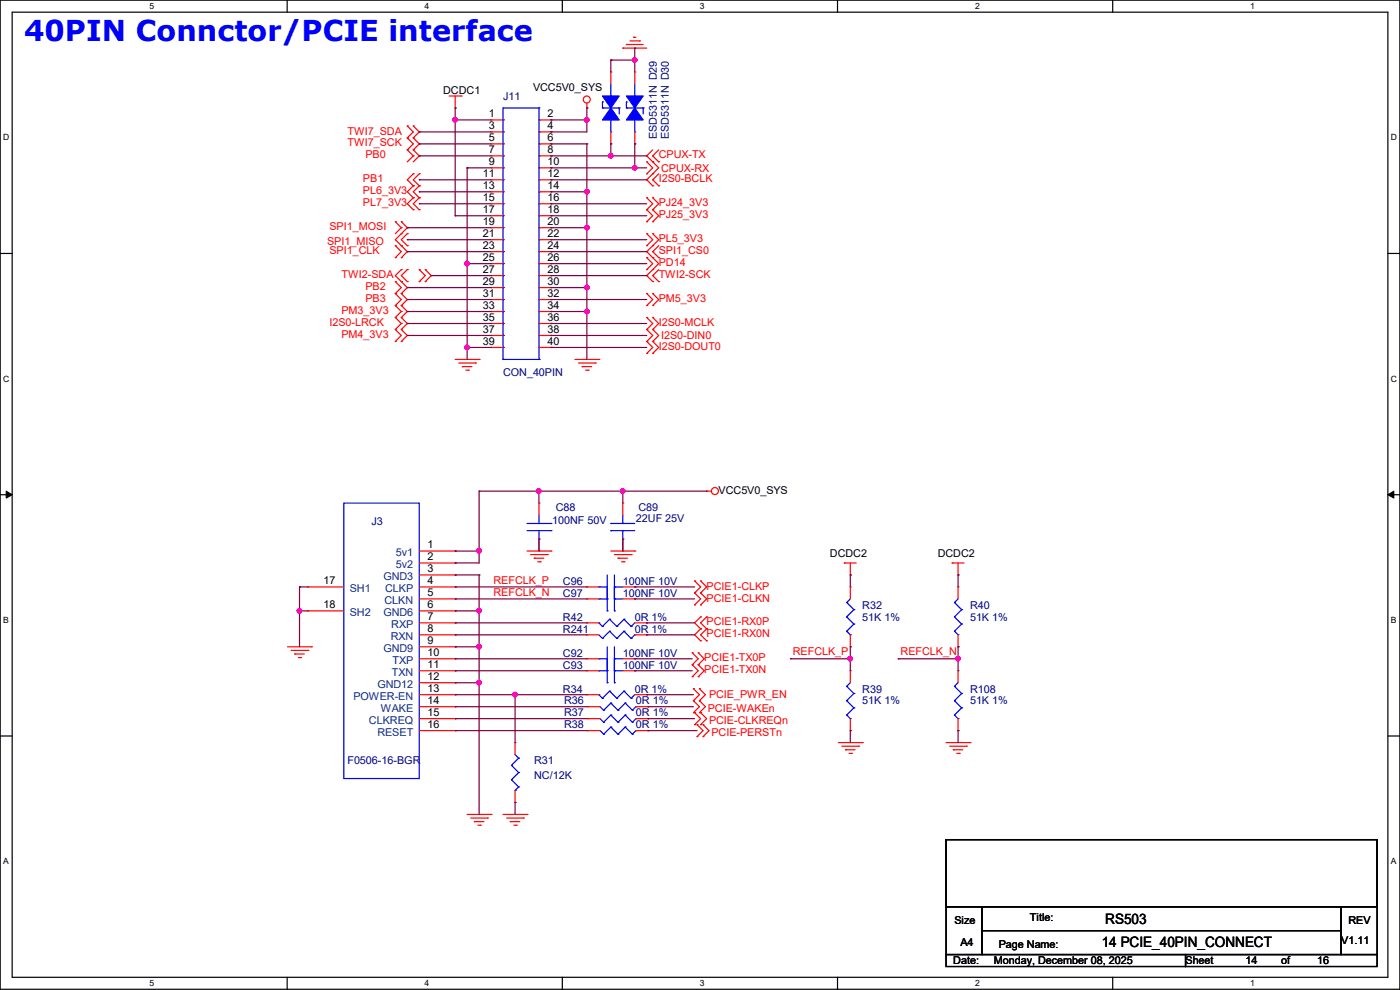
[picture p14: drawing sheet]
<svg xmlns="http://www.w3.org/2000/svg" width="297mm" height="210mm" viewBox="0 0 297 210" stroke-linecap="round" stroke-linejoin="round" font-family="sans-serif">
<defs><g id="words">
<text font-size="6.1" fill="#00f" x="5.1" y="8.7">40PIN Connctor/PCIE interface</text>
<g font-size="3">
<text x="234.5" y="196.1">RS503</text>
<text x="233.7" y="200.9">14 PCIE_40PIN_CONNECT</text>
</g>
<g font-size="2.3">
<text x="94" y="19.9">DCDC1</text>
<text x="113.1" y="19.4">VCC5V0_SYS</text>
<text x="103.7" y="24.9">1</text>
<text x="103.7" y="27.4">3</text>
<text x="103.7" y="30">5</text>
<text x="116.1" y="24.9">2</text>
<text x="116.1" y="27.4">4</text>
<text x="116.1" y="30">6</text>
<text x="103.7" y="32.5">7</text>
<text x="103.7" y="35.1">9</text>
<text x="116.1" y="32.5">8</text>
<text x="116.1" y="35.1">10</text>
<text x="102.4" y="37.6">11</text>
<text x="102.4" y="40.1">13</text>
<text x="116.1" y="37.6">12</text>
<text x="116.1" y="40.1">14</text>
<text x="102.4" y="42.7">15</text>
<text x="102.4" y="45.2">17</text>
<text x="102.4" y="47.8">19</text>
<text x="116.1" y="42.7">16</text>
<text x="116.1" y="45.2">18</text>
<text x="116.1" y="47.8">20</text>
<text x="102.4" y="50.3">21</text>
<text x="102.4" y="52.8">23</text>
<text x="116.1" y="50.3">22</text>
<text x="116.1" y="52.8">24</text>
<text x="102.4" y="55.4">25</text>
<text x="102.4" y="57.9">27</text>
<text x="116.1" y="55.4">26</text>
<text x="116.1" y="57.9">28</text>
<text x="102.4" y="60.5">29</text>
<text x="102.4" y="63">31</text>
<text x="102.4" y="65.5">33</text>
<text x="116.1" y="60.5">30</text>
<text x="116.1" y="63">32</text>
<text x="116.1" y="65.5">34</text>
<text x="102.4" y="68.1">35</text>
<text x="102.4" y="70.6">37</text>
<text x="116.1" y="68.1">36</text>
<text x="116.1" y="70.6">38</text>
<text x="102.4" y="73.2">39</text>
<text x="116.1" y="73.2">40</text>
<text x="152.4" y="104.7">VCC5V0_SYS</text>
<text x="90.7" y="116.3">1</text>
<text x="90.7" y="118.9">2</text>
<text x="176.1" y="118.2">DCDC2</text>
<text x="198.9" y="118.2">DCDC2</text>
<text x="68.6" y="124">17</text>
<text x="90.7" y="121.4">3</text>
<text x="90.7" y="124">4</text>
<text x="68.6" y="129">18</text>
<text x="90.7" y="126.5">5</text>
<text x="90.7" y="129">6</text>
<text x="90.7" y="131.6">7</text>
<text x="90.7" y="134.1">8</text>
<text x="90.7" y="136.7">9</text>
<text x="90.7" y="139.2">10</text>
<text x="90.7" y="141.7">11</text>
<text x="90.7" y="144.3">12</text>
<text x="90.7" y="146.8">13</text>
<text x="90.7" y="149.4">14</text>
<text x="90.7" y="151.9">15</text>
<text x="90.7" y="154.4">16</text>
<text x="202.5" y="195.9">Size</text>
<text x="218.5" y="195.4">Title:</text>
<text x="286" y="195.9">REV</text>
<text x="203.8" y="200.7">A4</text>
<text x="211.9" y="201">Page Name:</text>
<text x="284.5" y="200.2">V1.11</text>
<text x="202.2" y="204.6">Date:</text>
<text x="210.9" y="204.6">Monday, December 08, 2025</text>
<text x="251.5" y="204.6">Sheet</text>
<text x="264.2" y="204.6">14</text>
<text x="271.8" y="204.6">of</text>
<text x="279.4" y="204.6">16</text>
</g>
<g font-size="2.3" fill="#000080">
<text x="106.7" y="21.2">J11</text>
<text x="139.3" y="29.5" transform="rotate(-90 139.3 29.5)">ESD5311N D29</text>
<text x="141.9" y="29.5" transform="rotate(-90 141.9 29.5)">ESD5311N D30</text>
<text x="106.7" y="79.8">CON_40PIN</text>
<text x="78.8" y="111.3">J3</text>
<text x="117.1" y="111.1">100NF 50V</text>
<text x="117.9" y="108.3">C88</text>
<text x="134.9" y="110.8">22UF 25V</text>
<text x="135.4" y="108.3">C89</text>
<text x="119.4" y="124">C96</text>
<text x="132.1" y="124">100NF 10V</text>
<text x="119.4" y="131.7">R42</text>
<text x="119.4" y="126.6">C97</text>
<text x="132.1" y="126.6">100NF 10V</text>
<text x="134.7" y="131.7">0R 1%</text>
<text x="182.9" y="129.1">R32</text>
<text x="182.9" y="131.7">51K 1%</text>
<text x="205.8" y="129.1">R40</text>
<text x="205.8" y="131.7">51K 1%</text>
<text x="119.4" y="134.2">R241</text>
<text x="134.7" y="134.2">0R 1%</text>
<text x="119.4" y="139.3">C92</text>
<text x="119.4" y="141.8">C93</text>
<text x="132.1" y="139.3">100NF 10V</text>
<text x="132.1" y="141.8">100NF 10V</text>
<text x="119.4" y="146.9">R34</text>
<text x="119.7" y="149.4">R36</text>
<text x="134.7" y="146.9">0R 1%</text>
<text x="134.9" y="149.4">0R 1%</text>
<text x="182.9" y="146.9">R39</text>
<text x="182.9" y="149.4">51K 1%</text>
<text x="205.8" y="146.9">R108</text>
<text x="205.8" y="149.4">51K 1%</text>
<text x="119.7" y="152">R37</text>
<text x="119.7" y="154.5">R38</text>
<text x="134.9" y="152">0R 1%</text>
<text x="134.9" y="154.5">0R 1%</text>
<text x="73.7" y="162.1">F0506-16-BGR</text>
<text x="113.3" y="162.1">R31</text>
<text x="113.3" y="165.2">NC/12K</text>
</g>
<g font-size="2.3" fill="#f00">
<text x="73.7" y="28.5">TWI7_SDA</text>
<text x="73.7" y="31.1">TWI7_SCK</text>
<text x="77.5" y="33.6">PB0</text>
<text x="139.7" y="33.6">CPUX-TX</text>
<text x="77" y="38.7">PB1</text>
<text x="77" y="41.2">PL6_3V3</text>
<text x="139.7" y="38.7">I2S0-BCLK</text>
<text x="140.3" y="36.4">CPUX-RX</text>
<text x="77" y="43.8">PL7_3V3</text>
<text x="139.7" y="43.8">PJ24_3V3</text>
<text x="139.7" y="46.3">PJ25_3V3</text>
<text x="69.4" y="51.9">SPI1_MISO</text>
<text x="69.9" y="48.9">SPI1_MOSI</text>
<text x="69.9" y="53.9">SPI1_CLK</text>
<text x="139.7" y="51.4">PL5_3V3</text>
<text x="139.7" y="53.9">SPI1_CS0</text>
<text x="72.4" y="59">TWI2-SDA</text>
<text x="139.7" y="59">TWI2-SCK</text>
<text x="139.7" y="56.5">PD14</text>
<text x="77.5" y="61.6">PB2</text>
<text x="77.5" y="64.1">PB3</text>
<text x="139.7" y="64.1">PM5_3V3</text>
<text x="69.9" y="69.2">I2S0-LRCK</text>
<text x="72.4" y="66.6">PM3_3V3</text>
<text x="72.4" y="71.7">PM4_3V3</text>
<text x="139.7" y="69.2">I2S0-MCLK</text>
<text x="140.3" y="72">I2S0-DIN0</text>
<text x="139.7" y="74.3">I2S0-DOUT0</text>
<text x="104.7" y="123.8">REFCLK_P</text>
<text x="149.9" y="125.1">PCIE1-CLKP</text>
<text x="104.7" y="126.3">REFCLK_N</text>
<text x="149.9" y="127.6">PCIE1-CLKN</text>
<text x="149.9" y="132.7">PCIE1-RX0P</text>
<text x="149.9" y="135.2">PCIE1-RX0N</text>
<text x="149.4" y="140.3">PCIE1-TX0P</text>
<text x="149.4" y="142.8">PCIE1-TX0N</text>
<text x="168.2" y="139">REFCLK_P</text>
<text x="191.1" y="139">REFCLK_N</text>
<text x="150.4" y="148.2">PCIE_PWR_EN</text>
<text x="150.2" y="151">PCIE-WAKEn</text>
<text x="150.4" y="153.5">PCIE-CLKREQn</text>
<text x="150.9" y="156">PCIE-PERSTn</text>
</g>
<g font-size="2.3" fill="#004080">
<text x="84" y="117.9">5v1</text>
<text x="74.2" y="125.6">SH1</text>
<text x="81.3" y="123">GND3</text>
<text x="81.7" y="125.6">CLKP</text>
<text x="84" y="120.5">5v2</text>
<text x="74.2" y="130.6">SH2</text>
<text x="81.3" y="130.6">GND6</text>
<text x="81.6" y="128.1">CLKN</text>
<text x="82.9" y="135.7">RXN</text>
<text x="83" y="133.2">RXP</text>
<text x="81.3" y="138.3">GND9</text>
<text x="83.1" y="143.3">TXN</text>
<text x="83.3" y="140.8">TXP</text>
<text x="75" y="148.4">POWER-EN</text>
<text x="80.1" y="145.9">GND12</text>
<text x="78.3" y="153.5">CLKREQ</text>
<text x="80.8" y="151">WAKE</text>
<text x="80.1" y="156">RESET</text>
</g>
<g font-size="1.8">
<text x="31.7" y="1.9">5</text>
<text x="90.1" y="1.9">4</text>
<text x="148.5" y="1.9">3</text>
<text x="206.8" y="1.9">2</text>
<text x="265.2" y="1.9">1</text>
<text x=".7" y="29.8">D</text>
<text x="295.1" y="29.8">D</text>
<text x=".7" y="80.9">C</text>
<text x="295.1" y="80.9">C</text>
<text x=".7" y="132.1">B</text>
<text x="295.1" y="132.1">B</text>
<text x=".7" y="183.3">A</text>
<text x="295.1" y="183.3">A</text>
<text x="31.7" y="209.2">5</text>
<text x="90.1" y="209.2">4</text>
<text x="148.5" y="209.2">3</text>
<text x="206.8" y="209.2">2</text>
<text x="265.2" y="209.2">1</text>
</g>
</g></defs>
<g fill="none" stroke="#000" stroke-width=".25">
<path d="M0 0h297v209.8h-297zM2.6 2.6h291.8v204.7h-291.8zM60.9 0v2.6M119.3 0v2.6M177.7 0v2.6M236.1 0v2.6M0 53.8h2.6M294.4 53.8h2.6M0 104.9h2.6M294.4 104.9h2.6M0 156.1h2.6M294.4 156.1h2.6"/>
<path d="M200.7 178.1h91.4v14.2h-91.4zM200.7 192.3h7.6v10.2h-7.6zM208.3 192.3h76.2v5.1h-76.2zM208.3 197.4h76.2v5.1h-76.2zM284.5 192.3h7.6v10.2h-7.6zM60.9 207.3v2.5M119.3 207.3v2.5M177.7 207.3v2.5M200.7 202.5h50.8v2.5h-50.8zM236.1 207.3v2.5M251.5 202.5h40.6v2.5h-40.6z"/>
</g>
<path d="M1.3 104.2l1.3 .7-1.3 .8zM294.4 104.9l1.3-.7v1.5z" fill="#000"/>
<path d="M1.3 104.2l1.3 .7-1.3 .8zM294.4 104.9l1.3-.7v1.5z" fill="none" stroke="#000" stroke-width=".21"/>
<g fill="none" stroke="#f00" stroke-width=".25">
<path d="M132.1 10.2h.1M132.1 10.2h5.1M132.9 9.4h.1M132.9 9.4h3.5M133.6 8.7h2.1M134.4 7.9h.1M134.4 7.9h.5M135.7 8.7h.1M86.4 29.3h.1M86.4 31.8h.1M86.4 26.7h.1M86.4 29.3l1.3 1.2-1.3 1.3"/>
<path d="M86.4 31.8l1.3 1.3M86.4 26.7l1.3 1.3-1.3 1.3M87.7 31.8h.1M87.7 29.3h.1M87.7 33.1h.1M87.7 26.7h.1M87.7 36.9h.1M87.7 39.4h.1M87.7 29.3l1.2 1.2-1.2 1.3M87.7 33.1l-1.3 1.2M87.7 31.8l1.2 1.3M87.7 26.7l1.2 1.3-1.2 1.3"/>
<path d="M87.7 36.9l-1.3 1.2 1.3 1.3M87.7 39.4l-1.3 1.3 1.3 1.3M88.9 33.1h.1M88.9 36.9h.1M88.9 39.4h.1M88.9 33.1l-1.2 1.2M88.9 36.9l-1.2 1.2 1.2 1.3M88.9 39.4l-1.2 1.3 1.2 1.3M95.3 20.4h2.5M96.6 22.9h.1M96.6 20.4v2.5M97.8 20.4h.1"/>
<path d="M124.5 22.9h.1M124.5 21.9v1M137.2 33.1h.1M137.2 36.9h.1M137.2 34.3h.1M137.2 38.1h.1M137.2 33.1l2.5 2.5-2.5 2.5M137.2 34.3l1.3 1.3-1.3 1.3M137.2 38.1l1.3 1.3M138.5 33.1h.1M138.5 34.3h.1M138.5 36.9h.1"/>
<path d="M138.5 38.1h.1M138.5 39.4h.1M138.5 33.1l1.2 1.2M138.5 31.8l-1.3 1.3M138.5 38.1l1.2 1.3M139.7 34.3h.1M139.7 39.4h.1M139.7 31.8l-1.2 1.3M139.7 36.9l-1.2 1.2M83.9 47h.1M83.9 52.1h.1M83.9 54.7h.1"/>
<path d="M83.9 59.7h.1M83.9 47l1.2 1.3M83.9 52.1l1.2 1.3-1.2 1.3M83.9 59.7l1.2 1.3-1.2 1.3M85.1 48.3h.1M85.1 47h.1M85.1 49.6h.1M85.1 52.1h.1M85.1 54.7h.1M85.1 57.2h.1M85.1 59.7h.1M85.1 48.3l-1.2 1.3"/>
<path d="M85.1 47l1.3 1.3M85.1 57.2l-1.2 1.3 2.5 2.5-1.3 1.3M86.4 48.3h.1M86.4 49.6h.1M86.4 52.1h.1M86.4 57.2h.1M86.4 59.7h.1M86.4 48.3l-2.5 2.5 2.5 2.6-1.3 1.3M86.4 49.6l-1.3 1.2 1.3 1.3M86.4 57.2l-1.3 1.3 1.3 1.2M87.7 42h.1M87.7 44.5h.1"/>
<path d="M87.7 42l-1.3 1.2 1.3 1.3M88.9 57.2h.1M88.9 59.7h.1M88.9 42h.1M88.9 44.5h.1M88.9 57.2l1.3 1.3-1.3 1.2M88.9 42l-1.2 1.2 1.2 1.3M90.2 59.7h.1M90.2 57.2h.1M90.2 57.2l1.3 1.3-1.3 1.2M137.2 44.5h.1M137.2 42h.1"/>
<path d="M137.2 47h.1M137.2 52.1h.1M137.2 49.6h.1M137.2 53.4h.1M137.2 58.5h.1M137.2 57.2h.1M137.2 54.7h.1M137.2 42l1.3 1.2-1.3 1.3M137.2 44.5l1.3 1.3-1.3 1.2M137.2 49.6l1.3 1.2-1.3 1.3M137.2 53.4l2.5 2.5-2.5 2.6M137.2 58.5l1.3 1.2"/>
<path d="M137.2 54.7l1.3 1.2-1.3 1.3M138.5 44.5h.1M138.5 42h.1M138.5 47h.1M138.5 52.1h.1M138.5 49.6h.1M138.5 53.4h.1M138.5 54.7h.1M138.5 58.5h.1M138.5 59.7h.1M138.5 57.2h.1M138.5 42l1.2 1.2-1.2 1.3"/>
<path d="M138.5 44.5l1.2 1.3-1.2 1.2M138.5 49.6l1.2 1.2-2.5 2.6M138.5 53.4l1.2 1.3M138.5 58.5l1.2 1.2M139.7 54.7h.1M139.7 59.7h.1M139.7 52.1l-1.2 1.3M139.7 57.2l-1.2 1.3M83.9 62.3h.1M83.9 64.8h.1M83.9 67.4h.1M83.9 69.9h.1"/>
<path d="M83.9 72.4h.1M83.9 62.3l1.2 1.2-1.2 1.3M83.9 64.8l1.2 1.3M83.9 67.4l1.2 1.2M83.9 69.9l1.2 1.3-1.2 1.2M85.1 62.3h.1M85.1 64.8h.1M85.1 66.1h.1M85.1 68.6h.1M85.1 67.4h.1M85.1 72.4h.1M85.1 69.9h.1"/>
<path d="M85.1 62.3l1.3 1.2-1.3 1.3M85.1 66.1l-1.2 1.3M85.1 64.8l1.3 1.3M85.1 68.6l-1.2 1.3M85.1 67.4l1.3 1.2M85.1 69.9l1.3 1.3-1.3 1.2M86.4 66.1h.1M86.4 68.6h.1M86.4 66.1l-1.3 1.3M86.4 68.6l-1.3 1.3M96.6 76.2h5M97.3 77h3.6"/>
<path d="M98.1 77.8h.1M98.1 77.8h2M98.8 78.5h.6M99.4 78.5h.1M100.9 77h.1M101.6 76.2h.1M122 76.2h5M122.7 77h3.6M123.5 77.8h.1M123.5 77.8h2M124.2 78.5h.6M124.8 78.5h.1"/>
<path d="M126.3 77h.1M127 76.2h.1M137.2 69.9h.1M137.2 67.4h.1M137.2 72.4h.1M137.2 75h.1M137.2 64.8h.1M137.2 62.3h.1M137.2 67.4l1.3 1.2-1.3 1.3M137.2 69.9l1.3 1.3-1.3 1.2M137.2 72.4l1.3 1.3-1.3 1.3M137.2 62.3l1.3 1.2-1.3 1.3"/>
<path d="M138.5 69.9h.1M138.5 67.4h.1M138.5 72.4h.1M138.5 75h.1M138.5 64.8h.1M138.5 62.3h.1M138.5 67.4l1.2 1.2-1.2 1.3M138.5 69.9l1.2 1.3-1.2 1.2M138.5 72.4l1.2 1.3-1.2 1.3M138.5 62.3l1.2 1.2-1.2 1.3M88.9 116.9h7.7M88.9 119.4h7.7"/>
<path d="M96.6 116.9h.1M96.6 119.4h.1M111.8 116.9h5.1M112.6 117.6h3.5M113.3 118.4h.1M113.3 118.4h2.1M114.1 119.2h.5M114.6 119.2h.1M116.1 117.6h.1M116.9 116.9h.1M129.6 116.9h5.1M130.3 117.6h3.6"/>
<path d="M131.1 118.4h.1M131.1 118.4h2M131.9 119.2h.5M132.1 106.7h.1M132.1 116.9h.1M132.1 106.7v2.6M132.1 114.3v2.6M132.4 119.2h.1M133.9 117.6h.1M134.7 116.9h.1M149.9 104.2h.1M149.9 104.2h1"/>
<path d="M179.1 119.4h.1M179.1 119.4h2.6M180.4 119.4v2.6M202 119.4h.1M202 119.4h2.5M203.2 119.4v2.6M61 137.2h5.1M61.8 138h3.5M62.5 138.7h.1M62.5 138.7h2.1M63.3 139.5h.5M63.8 139.5h.1"/>
<path d="M65.3 138h.1M65.3 124.5h.1M65.3 129.6h.1M65.3 124.5h7.6M65.3 129.6h7.6M66.1 137.2h.1M88.9 137.2h7.7M88.9 132.1h7.7M88.9 122h7.7M88.9 124.5h7.7M88.9 127h7.7M88.9 129.6h7.7"/>
<path d="M88.9 134.7h7.7M88.9 139.7h7.7M96.6 122h.1M96.6 124.5h.1M96.6 127h.1M96.6 129.6h.1M96.6 132.1h.1M96.6 134.7h.1M96.6 137.2h.1M96.6 139.7h.1M124.5 132.1h.1M124.5 127h.1"/>
<path d="M124.5 132.1h2.5M124.5 127h2.5M132.1 127h2.6M134.7 127h.1M134.7 132.1h2.5M137.2 132.1h.1M146.9 138.5h.1M146.9 138.5l1.2 1.2-1.2 1.3M147.4 125.8h.1M147.4 123.2h.1M147.4 128.3h.1M147.4 123.2l1.2 1.3-1.2 1.3"/>
<path d="M147.4 125.8l1.2 1.2-1.2 1.3M148.1 138.5h.1M148.1 138.5l1.3 1.2-1.3 1.3M148.6 125.8h.1M148.6 123.2h.1M148.6 128.3h.1M148.6 130.9h.1M148.6 133.4h.1M148.6 135.9h.1M148.6 123.2l1.3 1.3-1.3 1.3M148.6 125.8l1.3 1.2-1.3 1.3M148.6 130.9l-1.2 1.2 1.2 1.3"/>
<path d="M148.6 133.4l-1.2 1.3 1.2 1.2M149.9 133.4h.1M149.9 130.9h.1M149.9 135.9h.1M149.9 130.9l-1.3 1.2 1.3 1.3M149.9 133.4l-1.3 1.3 1.3 1.2M180.4 122h.1M180.4 124.5h.1M180.4 137.2h.1M180.4 124.5v2.5M180.4 134.7v2.5M203.2 122h.1"/>
<path d="M88.9 149.9h7.7M88.9 147.4h7.7M88.9 142.3h7.7M88.9 144.8h7.7M88.9 152.4h7.7M88.9 155h7.7M96.6 142.3h.1M96.6 144.8h.1M96.6 147.4h.1M96.6 149.9h.1M96.6 152.4h.1M96.6 155h.1"/>
<path d="M109.3 157.5h.1M109.3 157.5v2.6M124.5 147.4h.1M124.5 147.4h2.5M124.8 149.9h.1M124.8 152.4h.1M124.8 149.9h2.5M124.8 152.4h2.5M134.7 147.4h2.5M134.9 149.9h2.6M134.9 152.4h2.6M137.2 147.4h.1"/>
<path d="M137.5 149.9h.1M137.5 152.4h.1M146.9 141h.1M146.9 143.6h.1M146.9 141l1.2 1.3-1.2 1.3M147.1 146.1h.1M147.1 148.6h.1M147.1 151.2h.1M147.1 146.1l1.3 1.3-1.3 1.2M147.1 148.6l1.3 1.3-1.3 1.3M147.4 153.7h.1M147.4 151.2h.1"/>
<path d="M147.4 151.2l1.2 1.2-1.2 1.3M147.9 156.3h.1M147.9 153.7h.1M147.9 153.7l1.2 1.3-1.2 1.3M148.1 141h.1M148.1 143.6h.1M148.1 141l1.3 1.3-1.3 1.3M148.4 146.1h.1M148.4 148.6h.1M148.4 151.2h.1M148.4 146.1l1.2 1.3-1.2 1.2M148.4 148.6l1.2 1.3-1.2 1.3"/>
<path d="M148.6 153.7h.1M148.6 151.2h.1M148.6 151.2l1.3 1.2-1.3 1.3M149.1 156.3h.1M149.1 153.7h.1M149.1 153.7l1.3 1.3-1.3 1.3M177.8 157.5h5.1M178.6 158.3h3.6M179.4 159h.1M179.4 159h2M180.1 159.8h.5M180.6 159.8h.1"/>
<path d="M182.2 158.3h.1M182.9 157.5h.1M200.7 157.5h5.1M201.5 158.3h3.5M202.2 159h.1M202.2 159h2.1M203 159.8h.5M203.5 159.8h.1M205 158.3h.1M205.8 157.5h.1M99.1 172.8h5.1M99.9 173.5h3.5"/>
<path d="M100.6 174.3h.1M100.6 174.3h2.1M101.4 175h.5M101.9 175h.1M103.4 173.5h.1M104.2 172.8h.1M106.7 172.8h5.1M107.5 173.5h3.5M108.2 174.3h.1M108.2 174.3h2.1M109 175h.5M109.3 170.2h.1"/>
<path d="M109.3 167.7v2.5M109.5 175h.1M111 173.5h.1M111.8 172.8h.1"/>
<circle cx="124.5" cy="21.1" r=".74"/>
<circle cx="151.7" cy="104.2" r=".74"/>
</g>
<g fill="none" stroke="#00f" stroke-width=".25">
<path d="M134.7 17.8v2.6M132.9 22.9h.1M132.9 21.6h.1M132.9 22.9h3.5M132.9 21.6v1.3M134.7 20.4h.1M134.7 28h.1M134.7 25.4v2.6M136.4 22.9h.1M136.4 22.9v1.3M72.9 106.7h16v58.4h-16zM129.6 112.6h.1"/>
<path d="M129.6 111h.1M129.6 112.6h5.1M129.6 111h5.1M132.1 114.3h.1M132.1 111h.1M132.1 109.3v1.7M132.1 112.6v1.7M127 132.1h.1M127 127h.1M127 132.1l.8 .8M127 127h1.8M127.8 132.9h.1"/>
<path d="M128.8 129.6h.1M128.8 124.5v5.1M129.3 131.4h.1M129.3 131.4l1.6 1.5M129.3 131.4l-1.5 1.5M130.3 127h.1M130.3 129.6h.1M130.3 127h1.8M130.3 124.5v5.1M130.9 132.9h.1M132.4 131.4h.1M132.4 131.4l1.5 1.5"/>
<path d="M132.4 131.4l-1.5 1.5M133.9 132.9h.1M134.7 132.1l-.8 .8M179.6 127.8h.1M179.6 130.9h.1M179.6 133.9h.1M179.6 127.8l1.5 1.5M179.6 130.9l1.5 1.5M179.6 133.9l.8 .8M180.4 134.7h.1M180.4 127l-.8 .8M181.1 129.3h.1"/>
<path d="M181.1 132.4h.1M181.1 129.3l-1.5 1.6M181.1 132.4l-1.5 1.5M127 147.4h.1M127 147.4l.8 .7M127.3 149.9l.8 .8M127.3 152.4l.8 .8M127.8 148.1h.1M128.1 150.7h.1M128.1 153.2h.1M129.3 146.6h.1M129.3 146.6l1.6 1.5"/>
<path d="M129.3 146.6l-1.5 1.5M129.6 149.1h.1M129.6 151.7h.1M129.6 149.1l-1.5 1.6M129.6 149.1l1.5 1.6M129.6 151.7l-1.5 1.5M129.6 151.7l1.5 1.5M130.9 148.1h.1M131.1 150.7h.1M131.1 153.2h.1M132.4 146.6h.1M132.4 146.6l1.5 1.5"/>
<path d="M132.4 146.6l-1.5 1.5M132.6 149.1h.1M132.6 151.7h.1M132.6 149.1l-1.5 1.6M132.6 149.1l1.6 1.6M132.6 151.7l-1.5 1.5M132.6 151.7l1.6 1.5M133.9 148.1h.1M134.2 150.7h.1M134.2 153.2h.1M134.7 147.4l-.8 .7M134.9 149.9h.1"/>
<path d="M134.9 152.4h.1M134.9 149.9l-.7 .8M134.9 152.4l-.7 .8M108.5 162.3h.1M108.5 165.4h.1M108.5 162.3l1.5 1.6M108.5 165.4l1.5 1.5M109.3 167.7h.1M109.3 160.1l.7 .7M110 160.8h.1M110 163.9h.1M110 166.9h.1"/>
<path d="M110 160.8l-1.5 1.5M110 163.9l-1.5 1.5M110 166.9l-.7 .8"/>
</g>
<path d="M132.9 20.4h3.5l-1.7 2.5z" fill-rule="evenodd" fill="#00f"/>
<path d="M132.9 20.4h3.5l-1.7 2.5z" fill="none" stroke="#00f" stroke-width=".25"/>
<path d="M134.7 22.9l1.7 2.5h-3.5z" fill-rule="evenodd" fill="#00f"/>
<g fill="none" stroke="#00f" stroke-width=".25">
<path d="M129.6 17.8v2.6M106.7 38.1h.1M106.7 33.1h.1M106.7 35.6h.1M106.7 30.5h.1M106.7 28h.1M106.7 25.4h.1M114.3 38.1h.1M114.3 33.1h.1M114.3 35.6h.1M114.3 30.5h.1M114.3 28h.1"/>
<path d="M114.3 25.4h.1M114.3 22.9h.1M114.3 22.9v53.3M114.3 22.9h-7.6v53.3M127.8 22.9h.1M127.8 21.6h.1M127.8 22.9h3.6M127.8 21.6v1.3M129.6 20.4h.1M129.6 28h.1M129.6 25.4v2.6M131.4 22.9h.1"/>
<path d="M131.4 22.9v1.3M134.7 22.9l1.7 2.5h-3.5zM106.7 58.5h.1M106.7 55.9h.1M106.7 53.4h.1M106.7 50.8h.1M106.7 48.3h.1M106.7 45.8h.1M106.7 43.2h.1M106.7 40.7h.1M114.3 58.5h.1M114.3 53.4h.1"/>
<path d="M114.3 50.8h.1M114.3 45.8h.1M114.3 48.3h.1M114.3 40.7h.1M114.3 43.2h.1M114.3 55.9h.1M106.7 71.2h.1M106.7 66.1h.1M106.7 68.6h.1M106.7 73.7h.1M106.7 63.5h.1M106.7 61h.1"/>
<path d="M106.7 76.2h.1M106.7 76.2h7.6M114.3 71.2h.1M114.3 73.7h.1M114.3 66.1h.1M114.3 68.6h.1M114.3 63.5h.1M114.3 61h.1M114.3 76.2h.1M111.8 112.6h5.1M111.8 111h5.1M114.3 114.3h.1"/>
<path d="M114.3 111h.1M114.3 109.3v1.7M114.3 112.6v1.7M116.9 112.6h.1M116.9 111h.1M127 139.7h.1M127 139.7h1.8M127 134.7l.8 .7M127.8 135.4h.1M128.8 137.2v7.6M129.3 133.9h.1M129.3 133.9l-1.5 1.5"/>
<path d="M129.3 133.9l1.6 1.5M130.3 139.7h.1M130.3 139.7h1.8M130.3 137.2v7.6M130.9 135.4h.1M132.4 133.9h.1M132.4 133.9l-1.5 1.5M132.4 133.9l1.5 1.5M133.9 135.4h.1M134.7 134.7h.1M134.7 134.7l-.8 .7M127 142.3h.1"/>
<path d="M127 142.3h1.8M127.3 155l.8 .7M128.1 155.7h.1M128.8 142.3h.1M128.8 144.8h.1M129.6 154.2h.1M129.6 154.2l-1.5 1.5M129.6 154.2l1.5 1.5M130.3 142.3h.1M130.3 144.8h.1M130.3 142.3h1.8M131.1 155.7h.1"/>
<path d="M132.6 154.2h.1M132.6 154.2l-1.5 1.5M132.6 154.2l1.6 1.5M134.2 155.7h.1M134.9 155h.1M134.9 155l-.7 .7"/>
</g>
<g fill="none" stroke="#f00" stroke-width=".25">
<path d="M134.7 15.3h.1M134.7 15.3v2.5M104.2 25.4h.1M104.2 28h.1M104.2 30.5h.1M104.2 33.1h.1M104.2 35.6h.1M104.2 38.1h.1M104.2 25.4h2.5M104.2 28h2.5M104.2 30.5h2.5M104.2 33.1h2.5"/>
<path d="M104.2 35.6h2.5M104.2 38.1h2.5M114.3 25.4h2.6M114.3 28h2.6M114.3 30.5h2.6M114.3 33.1h2.6M114.3 35.6h2.6M114.3 38.1h2.6M116.9 25.4h.1M116.9 28h.1M116.9 30.5h.1M116.9 33.1h.1"/>
<path d="M116.9 35.6h.1M116.9 38.1h.1M134.7 30.5h.1M134.7 28v2.5M104.2 40.7h.1M104.2 43.2h.1M104.2 45.8h.1M104.2 48.3h.1M104.2 50.8h.1M104.2 53.4h.1M104.2 55.9h.1M104.2 58.5h.1"/>
<path d="M104.2 40.7h2.5M104.2 43.2h2.5M104.2 45.8h2.5M104.2 48.3h2.5M104.2 50.8h2.5M104.2 53.4h2.5M104.2 55.9h2.5M104.2 58.5h2.5M114.3 40.7h2.6M114.3 43.2h2.6M114.3 45.8h2.6M114.3 48.3h2.6"/>
<path d="M114.3 50.8h2.6M114.3 53.4h2.6M114.3 55.9h2.6M114.3 58.5h2.6M116.9 40.7h.1M116.9 43.2h.1M116.9 45.8h.1M116.9 48.3h.1M116.9 50.8h.1M116.9 53.4h.1M116.9 55.9h.1M116.9 58.5h.1"/>
<path d="M104.2 61h.1M104.2 63.5h.1M104.2 66.1h.1M104.2 68.6h.1M104.2 71.2h.1M104.2 73.7h.1M104.2 61h2.5M104.2 63.5h2.5M104.2 66.1h2.5M104.2 68.6h2.5M104.2 71.2h2.5M104.2 73.7h2.5"/>
<path d="M114.3 61h2.6M114.3 63.5h2.6M114.3 66.1h2.6M114.3 68.6h2.6M114.3 71.2h2.6M114.3 73.7h2.6M116.9 61h.1M116.9 63.5h.1M116.9 66.1h.1M116.9 68.6h.1M116.9 71.2h.1M116.9 73.7h.1"/>
<path d="M114.3 106.7h.1M114.3 116.9h.1M114.3 106.7v2.6M114.3 114.3v2.6M124.5 139.7h.1M124.5 134.7h.1M124.5 139.7h2.5M124.5 134.7h2.5M132.1 139.7h2.6M134.7 139.7h.1M134.7 134.7h2.5M137.2 134.7h.1"/>
<path d="M124.5 142.3h.1M124.5 142.3h2.5M124.8 155h.1M124.8 155h2.5M132.1 142.3h2.6M134.7 142.3h.1M134.9 155h2.6M137.5 155h.1"/>
</g>
<path d="M127.8 20.4h3.6l-1.8 2.5z" fill-rule="evenodd" fill="#00f"/>
<path d="M127.8 20.4h3.6l-1.8 2.5z" fill="none" stroke="#00f" stroke-width=".25"/>
<path d="M129.6 22.9l1.8 2.5h-3.6z" fill-rule="evenodd" fill="#00f"/>
<g fill="none" stroke="#00f" stroke-width=".25">
<path d="M129.6 22.9l1.8 2.5h-3.6zM127 124.5h.1M127 124.5h1.8M128.8 127h.1M128.8 122v5M130.3 124.5h.1M130.3 127h.1M130.3 124.5h1.8M130.3 122v5M202.5 127.8h.1M202.5 130.9h.1M202.5 133.9h.1"/>
<path d="M202.5 127.8l1.5 1.5M202.5 130.9l1.5 1.5M202.5 133.9l.7 .8M203.2 134.7h.1M203.2 127l-.7 .8M204 129.3h.1M204 132.4h.1M204 129.3l-1.5 1.6M204 132.4l-1.5 1.5M179.6 145.6h.1M179.6 148.6h.1M179.6 151.7h.1"/>
<path d="M179.6 145.6l1.5 1.5M179.6 148.6l1.5 1.6M179.6 151.7l.8 .7M180.4 152.4h.1M180.4 144.8l-.8 .8M181.1 147.1h.1M181.1 150.2h.1M181.1 147.1l-1.5 1.5M181.1 150.2l-1.5 1.5M202.5 145.6h.1M202.5 148.6h.1M202.5 151.7h.1"/>
<path d="M202.5 145.6l1.5 1.5M202.5 148.6l1.5 1.6M202.5 151.7l.7 .7M203.2 152.4h.1M203.2 144.8l-.7 .8M204 147.1h.1M204 150.2h.1M204 147.1l-1.5 1.5M204 150.2l-1.5 1.5"/>
</g>
<g fill="none" stroke="#f00" stroke-width=".25">
<path d="M129.6 15.3h.1M129.6 15.3v2.5M129.6 30.5h.1M129.6 28v2.5M124.5 124.5h.1M124.5 124.5h2.5M132.1 124.5h2.6M134.7 124.5h.1M203.2 124.5h.1M203.2 137.2h.1M203.2 124.5v2.5M203.2 134.7v2.5"/>
<path d="M180.4 142.3h.1M180.4 155h.1M180.4 142.3v2.5M180.4 152.4v2.6M203.2 142.3h.1M203.2 155h.1M203.2 142.3v2.5M203.2 152.4v2.6"/>
</g>
<path d="M101.6 104.2h12.7M114.3 104.2h.1" fill="none" stroke="#800040" stroke-width=".25"/>
<circle cx="114.3" cy="104.2" r=".49" fill="#f0f"/>
<circle cx="114.3" cy="104.2" r=".49" fill="none" stroke="#f0f" stroke-width=".25"/>
<path d="M101.6 104.2h.1M101.6 104.2v12.7" fill="none" stroke="#800040" stroke-width=".25"/>
<circle cx="101.6" cy="116.9" r=".49" fill="#f0f"/>
<circle cx="101.6" cy="116.9" r=".49" fill="none" stroke="#f0f" stroke-width=".25"/>
<path d="M114.3 104.2h.1M114.3 104.2v2.5M114.3 104.2h17.8" fill="none" stroke="#800040" stroke-width=".25"/>
<circle cx="132.1" cy="104.2" r=".49" fill="#f0f"/>
<circle cx="132.1" cy="104.2" r=".49" fill="none" stroke="#f0f" stroke-width=".25"/>
<g fill="none" stroke="#800040" stroke-width=".25">
<path d="M96.6 116.9h.1M96.6 119.4h.1M96.6 116.9h5M101.6 116.9h.1M101.6 116.9v2.5h-5M114.3 114.3h.1M114.3 114.3v2.6M132.1 104.2h.1M132.1 114.3h.1M132.1 104.2h17.8M132.1 104.2v2.5M132.1 114.3v2.6"/>
<path d="M63.5 124.5h.1M63.5 129.6h.1M63.5 124.5h1.8M63.5 124.5v12.7M96.6 122h.1M96.6 122h5M101.6 122h.1M101.6 122v7.6"/>
</g>
<circle cx="63.5" cy="129.6" r=".49" fill="#f0f"/>
<circle cx="63.5" cy="129.6" r=".49" fill="none" stroke="#f0f" stroke-width=".25"/>
<path d="M63.5 129.6h.1M63.5 129.6h1.8M96.6 129.6h.1M96.6 129.6h5M101.6 129.6h.1M101.6 129.6v7.6" fill="none" stroke="#800040" stroke-width=".25"/>
<circle cx="101.6" cy="137.2" r=".49" fill="#f0f"/>
<circle cx="101.6" cy="137.2" r=".49" fill="none" stroke="#f0f" stroke-width=".25"/>
<circle cx="101.6" cy="129.6" r=".49" fill="#f0f"/>
<circle cx="101.6" cy="129.6" r=".49" fill="none" stroke="#f0f" stroke-width=".25"/>
<g fill="none" stroke="#800040" stroke-width=".25">
<path d="M129.6 12.7h.1M129.6 12.7v2.6M134.7 10.2h.1M134.7 10.2v2.5h-5.1M96.6 22.9h.1M96.6 25.4h.1M96.6 22.9v22.9M96.6 25.4h7.6M124.5 22.9h.1M124.5 22.9v2.5M96.6 137.2h.1M96.6 139.7h.1"/>
<path d="M96.6 137.2h5M96.6 139.7h27.9M96.6 142.3h.1M96.6 144.8h.1M96.6 147.4h.1M96.6 149.9h.1M96.6 152.4h.1M96.6 155h.1M96.6 142.3h27.9M96.6 144.8h5M96.6 147.4h12.7M96.6 149.9h28.2"/>
<path d="M96.6 152.4h28.2M96.6 155h28.2M137.2 147.4h.1M137.2 147.4h9.9M137.5 149.9h.1M137.5 152.4h.1M137.5 155h.1M137.5 149.9h9.6M137.5 152.4h9.9M137.5 155h10.4"/>
</g>
<circle cx="96.5" cy="25.4" r=".49" fill="#f0f"/>
<circle cx="96.5" cy="25.4" r=".49" fill="none" stroke="#f0f" stroke-width=".25"/>
<path d="M116.9 25.4h.1M116.9 25.4h7.6M124.5 25.4h.1M124.5 25.4v2.6" fill="none" stroke="#800040" stroke-width=".25"/>
<circle cx="124.5" cy="25.4" r=".49" fill="#f0f"/>
<circle cx="124.5" cy="25.4" r=".49" fill="none" stroke="#f0f" stroke-width=".25"/>
<path d="M88.9 28h.1M88.9 30.5h.1M88.9 28h15.3M88.9 30.5h15.3M116.9 28h.1M116.9 30.5h.1M116.9 28h7.6M116.9 30.5h7.6M124.5 30.5h.1M124.5 30.5v10.2" fill="none" stroke="#800040" stroke-width=".25"/>
<circle cx="124.5" cy="40.7" r=".49" fill="#f0f"/>
<circle cx="124.5" cy="40.7" r=".49" fill="none" stroke="#f0f" stroke-width=".25"/>
<path d="M129.6 30.5h.1M129.6 30.5v2.6" fill="none" stroke="#800040" stroke-width=".25"/>
<circle cx="129.6" cy="33" r=".49" fill="#f0f"/>
<circle cx="129.6" cy="33" r=".49" fill="none" stroke="#f0f" stroke-width=".25"/>
<path d="M134.7 30.5h.1M134.7 30.5v5.1" fill="none" stroke="#800040" stroke-width=".25"/>
<circle cx="134.6" cy="35.6" r=".49" fill="#f0f"/>
<circle cx="134.6" cy="35.6" r=".49" fill="none" stroke="#f0f" stroke-width=".25"/>
<g fill="none" stroke="#800040" stroke-width=".25">
<path d="M88.9 33.1h.1M88.9 38.1h.1M88.9 33.1h15.3M88.9 38.1h15.3M116.9 33.1h.1M116.9 35.6h.1M116.9 38.1h.1M116.9 33.1h20.3M116.9 35.6h20.3M116.9 38.1h20.3M129.6 33.1h.1M134.7 35.6h.1"/>
<path d="M86.4 48.3h.1M86.4 48.3h17.8M88.9 40.7h.1M88.9 40.7h15.3M96.6 45.8h.1M96.6 45.8h7.6M116.9 40.7h.1M116.9 43.2h.1M116.9 45.8h.1M116.9 48.3h.1M116.9 40.7h7.6M116.9 43.2h20.3"/>
<path d="M116.9 45.8h20.3M116.9 48.3h7.6M124.5 40.7h.1M124.5 48.3h.1M124.5 40.7v20.3"/>
</g>
<circle cx="124.5" cy="61" r=".49" fill="#f0f"/>
<circle cx="124.5" cy="61" r=".49" fill="none" stroke="#f0f" stroke-width=".25"/>
<circle cx="124.5" cy="48.3" r=".49" fill="#f0f"/>
<circle cx="124.5" cy="48.3" r=".49" fill="none" stroke="#f0f" stroke-width=".25"/>
<g fill="none" stroke="#800040" stroke-width=".25">
<path d="M86.4 50.8h.1M86.4 53.4h.1M86.4 50.8h17.8M86.4 53.4h17.8M91.5 58.5h.1M91.5 58.5h12.7M116.9 50.8h.1M116.9 53.4h.1M116.9 55.9h.1M116.9 58.5h.1M116.9 50.8h20.3M116.9 53.4h20.3"/>
<path d="M116.9 55.9h20.3M116.9 58.5h20.3M86.4 61h.1M86.4 63.5h.1M86.4 66.1h.1M86.4 61h17.8M86.4 63.5h17.8M86.4 66.1h17.8M116.9 61h.1M116.9 63.5h.1M116.9 66.1h.1M116.9 61h7.6"/>
<path d="M116.9 63.5h20.3M116.9 66.1h7.6M124.5 61h.1M124.5 66.1h.1M124.5 61v15.2"/>
</g>
<circle cx="124.5" cy="66.1" r=".49" fill="#f0f"/>
<circle cx="124.5" cy="66.1" r=".49" fill="none" stroke="#f0f" stroke-width=".25"/>
<g fill="none" stroke="#800040" stroke-width=".25">
<path d="M86.4 68.6h.1M86.4 71.2h.1M86.4 68.6h17.8M86.4 71.2h17.8M116.9 68.6h.1M116.9 71.2h.1M116.9 73.7h.1M116.9 68.6h20.3M116.9 71.2h20.3M116.9 73.7h20.3M96.6 132.1h.1M96.6 134.7h.1"/>
<path d="M96.6 124.5h.1M96.6 127h.1M96.6 132.1h27.9M96.6 134.7h27.9M96.6 124.5h27.9M96.6 127h27.9M134.7 124.5h.1M134.7 127h.1M134.7 139.7h.1M134.7 124.5h12.7M134.7 127h12.7M134.7 139.7h12.2"/>
<path d="M137.2 132.1h.1M137.2 134.7h.1M137.2 132.1h10.2M137.2 134.7h10.2M180.4 137.2h.1M180.4 137.2v2.5M134.7 142.3h.1M134.7 142.3h12.2"/>
</g>
<circle cx="180.4" cy="139.7" r=".49" fill="#f0f"/>
<circle cx="180.4" cy="139.7" r=".49" fill="none" stroke="#f0f" stroke-width=".25"/>
<g fill="none" stroke="#800040" stroke-width=".25">
<path d="M167.7 139.7h.1M167.7 139.7h12.7M180.4 122h.1M180.4 139.7h.1M180.4 122v2.5M180.4 139.7v2.6M190.5 139.7h.1M190.5 139.7h12.7M203.2 122h.1M203.2 137.2h.1M203.2 139.7h.1M203.2 122v2.5"/>
<path d="M203.2 137.2v5.1M180.4 155h.1M180.4 155v2.5"/>
</g>
<circle cx="203.2" cy="139.7" r=".49" fill="#f0f"/>
<circle cx="203.2" cy="139.7" r=".49" fill="none" stroke="#f0f" stroke-width=".25"/>
<path d="M134.7 12.7h.1M134.7 12.7v2.6M203.2 155h.1M203.2 155v2.5" fill="none" stroke="#800040" stroke-width=".25"/>
<circle cx="134.6" cy="12.7" r=".49" fill="#f0f"/>
<circle cx="134.6" cy="12.7" r=".49" fill="none" stroke="#f0f" stroke-width=".25"/>
<path d="M99.1 73.7h.1M99.1 73.7h5.1M99.1 73.7v2.5" fill="none" stroke="#800040" stroke-width=".25"/>
<circle cx="99.1" cy="73.7" r=".49" fill="#f0f"/>
<circle cx="99.1" cy="73.7" r=".49" fill="none" stroke="#f0f" stroke-width=".25"/>
<path d="M99.1 35.6h.1M99.1 35.6v38.1M99.1 55.9h.1M99.1 55.9h5.1" fill="none" stroke="#800040" stroke-width=".25"/>
<circle cx="99.1" cy="55.9" r=".49" fill="#f0f"/>
<circle cx="99.1" cy="55.9" r=".49" fill="none" stroke="#f0f" stroke-width=".25"/>
<path d="M99.1 35.6h.1M99.1 35.6h5.1M88.9 43.2h.1M88.9 43.2h15.3M101.6 137.2h.1M101.6 137.2v35.6M101.6 144.8h.1" fill="none" stroke="#800040" stroke-width=".25"/>
<circle cx="101.6" cy="144.8" r=".49" fill="#f0f"/>
<circle cx="101.6" cy="144.8" r=".49" fill="none" stroke="#f0f" stroke-width=".25"/>
<path d="M109.3 147.4h.1M109.3 147.4v10.1M109.3 147.4h15.2" fill="none" stroke="#800040" stroke-width=".25"/>
<circle cx="109.2" cy="147.3" r=".49" fill="#f0f"/>
<circle cx="109.2" cy="147.3" r=".49" fill="none" stroke="#f0f" stroke-width=".25"/>
<path d="M109.3 170.2h.1M109.3 170.2v2.6" fill="none" stroke="#800040" stroke-width=".25"/>
<circle cx="114.3" cy="104.2" r=".49" fill="#f0f"/>
<circle cx="114.3" cy="104.2" r=".49" fill="none" stroke="#f0f" stroke-width=".25"/>
<circle cx="101.6" cy="116.9" r=".49" fill="#f0f"/>
<circle cx="101.6" cy="116.9" r=".49" fill="none" stroke="#f0f" stroke-width=".25"/>
<circle cx="132.1" cy="104.2" r=".49" fill="#f0f"/>
<circle cx="132.1" cy="104.2" r=".49" fill="none" stroke="#f0f" stroke-width=".25"/>
<circle cx="63.5" cy="129.6" r=".49" fill="#f0f"/>
<circle cx="63.5" cy="129.6" r=".49" fill="none" stroke="#f0f" stroke-width=".25"/>
<circle cx="101.6" cy="137.2" r=".49" fill="#f0f"/>
<circle cx="101.6" cy="137.2" r=".49" fill="none" stroke="#f0f" stroke-width=".25"/>
<circle cx="101.6" cy="129.6" r=".49" fill="#f0f"/>
<circle cx="101.6" cy="129.6" r=".49" fill="none" stroke="#f0f" stroke-width=".25"/>
<circle cx="96.5" cy="25.4" r=".49" fill="#f0f"/>
<circle cx="96.5" cy="25.4" r=".49" fill="none" stroke="#f0f" stroke-width=".25"/>
<circle cx="124.5" cy="25.4" r=".49" fill="#f0f"/>
<circle cx="124.5" cy="25.4" r=".49" fill="none" stroke="#f0f" stroke-width=".25"/>
<circle cx="124.5" cy="40.7" r=".49" fill="#f0f"/>
<circle cx="124.5" cy="40.7" r=".49" fill="none" stroke="#f0f" stroke-width=".25"/>
<circle cx="129.6" cy="33" r=".49" fill="#f0f"/>
<circle cx="129.6" cy="33" r=".49" fill="none" stroke="#f0f" stroke-width=".25"/>
<circle cx="134.6" cy="35.6" r=".49" fill="#f0f"/>
<circle cx="134.6" cy="35.6" r=".49" fill="none" stroke="#f0f" stroke-width=".25"/>
<circle cx="124.5" cy="61" r=".49" fill="#f0f"/>
<circle cx="124.5" cy="61" r=".49" fill="none" stroke="#f0f" stroke-width=".25"/>
<circle cx="124.5" cy="48.3" r=".49" fill="#f0f"/>
<circle cx="124.5" cy="48.3" r=".49" fill="none" stroke="#f0f" stroke-width=".25"/>
<circle cx="124.5" cy="66.1" r=".49" fill="#f0f"/>
<circle cx="124.5" cy="66.1" r=".49" fill="none" stroke="#f0f" stroke-width=".25"/>
<circle cx="180.4" cy="139.7" r=".49" fill="#f0f"/>
<circle cx="180.4" cy="139.7" r=".49" fill="none" stroke="#f0f" stroke-width=".25"/>
<circle cx="203.2" cy="139.7" r=".49" fill="#f0f"/>
<circle cx="203.2" cy="139.7" r=".49" fill="none" stroke="#f0f" stroke-width=".25"/>
<circle cx="134.6" cy="12.7" r=".49" fill="#f0f"/>
<circle cx="134.6" cy="12.7" r=".49" fill="none" stroke="#f0f" stroke-width=".25"/>
<circle cx="99.1" cy="73.7" r=".49" fill="#f0f"/>
<circle cx="99.1" cy="73.7" r=".49" fill="none" stroke="#f0f" stroke-width=".25"/>
<circle cx="99.1" cy="55.9" r=".49" fill="#f0f"/>
<circle cx="99.1" cy="55.9" r=".49" fill="none" stroke="#f0f" stroke-width=".25"/>
<circle cx="101.6" cy="144.8" r=".49" fill="#f0f"/>
<circle cx="101.6" cy="144.8" r=".49" fill="none" stroke="#f0f" stroke-width=".25"/>
<circle cx="109.2" cy="147.3" r=".49" fill="#f0f"/>
<circle cx="109.2" cy="147.3" r=".49" fill="none" stroke="#f0f" stroke-width=".25"/>
<use href="#words"/>
</svg>
